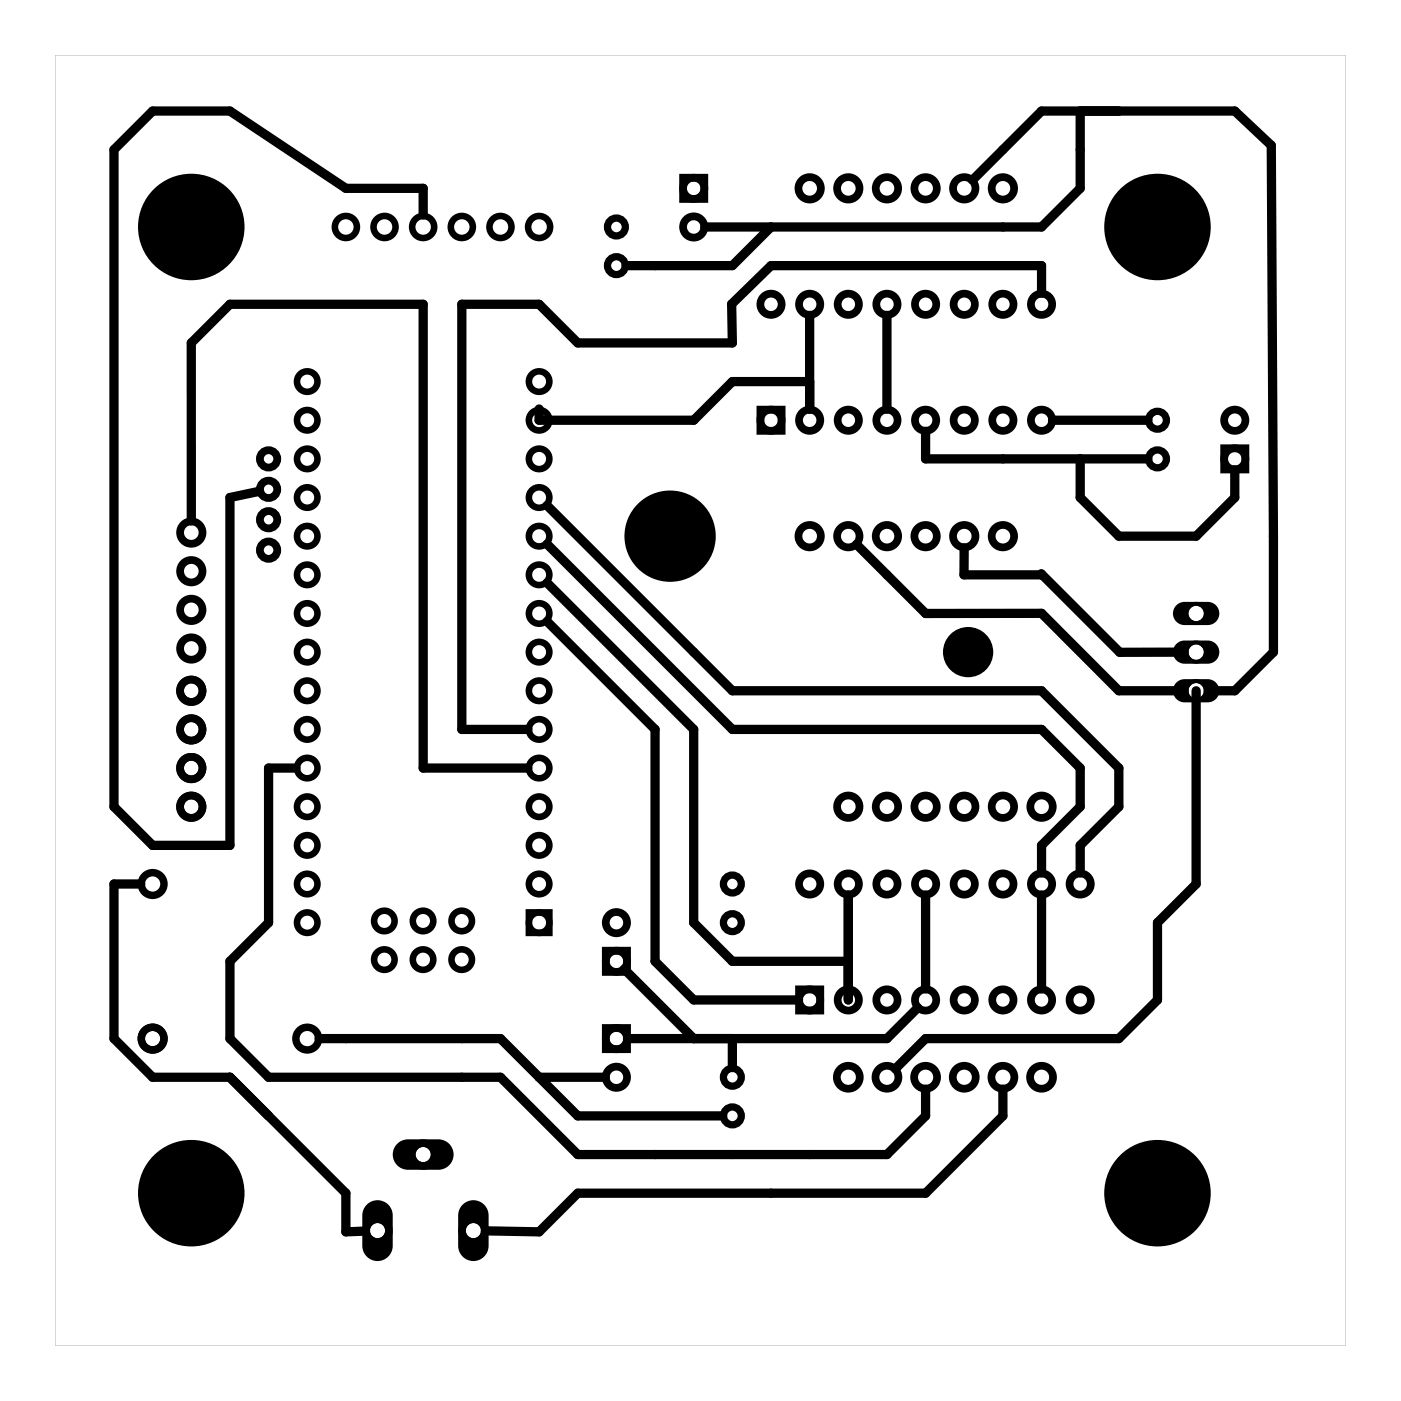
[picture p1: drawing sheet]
<svg xmlns="http://www.w3.org/2000/svg" width="92mm" height="92mm" viewBox="0 0 92 92" stroke-linecap="round" stroke-linejoin="round" font-family="sans-serif">
<g fill="#000">
<path d="M77.3 44.9l.5-.3h1.6a.76 .76 0 0 1 .7 .8 .76 .76 0 0 1-.7 .8h-1.6a.76 .76 0 0 1-.7-.5 .76 .76 0 0 1 .2-.8zM78.1 45.4a.51 .51 0 0 0 1 0 .51 .51 0 0 0-1 0z"/>
<path d="M77.3 42.3l.5-.2h1.6a.76 .76 0 0 1 .7 .8 .76 .76 0 0 1-.7 .7h-1.6a.76 .76 0 0 1-.7-.5 .76 .76 0 0 1 .2-.8zM78.1 42.9a.51 .51 0 0 0 1 0 .51 .51 0 0 0-1 0z"/>
<path d="M77.3 39.8l.5-.2h1.6a.76 .76 0 0 1 .7 .7 .76 .76 0 0 1-.7 .8h-1.6a.76 .76 0 0 1-.7-.5 .76 .76 0 0 1 .2-.8zM78.1 40.3a.51 .51 0 0 0 1 0 .51 .51 0 0 0-1 0z"/>
<path d="M24.1 79.2a1 1 0 0 1 1.1-.2 1 1 0 0 1 .6 .9v2a1 1 0 0 1-1 1 1 1 0 0 1-1-1v-2l.1-.4zM24.3 80.9a.5 .5 0 0 0 1 0 .5 .5 0 0 0-1 0z"/>
<path d="M26.1 75.2l.3-.2 .4-.1h2a1 1 0 0 1 1 1 1 1 0 0 1-1 1h-2a1 1 0 0 1-.9-.6 1 1 0 0 1 .2-1.1zM27.3 75.9a.5 .5 0 0 0 1 0 .5 .5 0 0 0-1 0z"/>
<path d="M30.4 79.2a1 1 0 0 1 1.1-.2 1 1 0 0 1 .6 .9v2a1 1 0 0 1-1 1 1 1 0 0 1-1-1v-2l.1-.4zM30.6 80.9a.5 .5 0 0 0 1 0 .5 .5 0 0 0-1 0z"/>
<path d="M3.6 3.6h84.8v84.8h-84.8zM3.6 3.6v84.8h84.8v-84.8z"/>
</g>
<g fill="none" stroke="#000" stroke-width=".5">
<circle cx="27.8" cy="75.9" r=".75"/>
<circle cx="24.8" cy="80.9" r=".75"/>
<circle cx="31.1" cy="80.9" r=".75"/>
</g>
<g fill="#000">
<circle cx="12.6" cy="14.9" r="3.5"/>
<circle cx="76.1" cy="14.9" r="3.5"/>
<circle cx="44" cy="35.2" r="3"/>
<circle cx="63.6" cy="42.9" r="1.65"/>
<circle cx="12.6" cy="78.4" r="3.5"/>
<circle cx="76.1" cy="78.4" r="3.5"/>
</g>
<g fill="none" stroke="#000" stroke-width=".51">
<path d="M44.9 11.7h1.4v1.4h-1.4zM50 26.9h1.4v1.4h-1.4zM80.5 29.5h1.3v1.4h-1.3zM39.8 62.5h1.4v1.4h-1.4zM39.8 67.6h1.4v1.4h-1.4zM52.5 65h1.4v1.4h-1.4z"/>
<circle cx="45.6" cy="12.4" r=".7"/>
<circle cx="45.6" cy="14.9" r=".7"/>
<circle cx="50.7" cy="20" r=".7"/>
<circle cx="53.2" cy="20" r=".7"/>
<circle cx="53.2" cy="12.4" r=".74"/>
<circle cx="55.8" cy="20" r=".7"/>
<circle cx="55.8" cy="12.4" r=".74"/>
<circle cx="58.3" cy="20" r=".7"/>
<circle cx="58.3" cy="12.4" r=".74"/>
<circle cx="60.8" cy="20" r=".7"/>
<circle cx="60.8" cy="12.4" r=".74"/>
<circle cx="63.4" cy="20" r=".7"/>
<circle cx="63.4" cy="12.4" r=".74"/>
<circle cx="65.9" cy="20" r=".7"/>
<circle cx="65.9" cy="12.4" r=".74"/>
<circle cx="68.5" cy="20" r=".7"/>
<circle cx="12.6" cy="35" r=".74"/>
<circle cx="12.6" cy="37.5" r=".74"/>
<circle cx="17.7" cy="30.2" r=".57"/>
<circle cx="17.7" cy="32.2" r=".57"/>
<circle cx="17.7" cy="34.2" r=".57"/>
<circle cx="17.7" cy="36.2" r=".57"/>
<circle cx="50.7" cy="27.6" r=".7"/>
<circle cx="53.2" cy="35.2" r=".74"/>
<circle cx="53.2" cy="27.6" r=".7"/>
<circle cx="55.8" cy="35.2" r=".74"/>
<circle cx="55.8" cy="27.6" r=".7"/>
<circle cx="58.3" cy="35.2" r=".74"/>
<circle cx="58.3" cy="27.6" r=".7"/>
<circle cx="60.8" cy="35.2" r=".74"/>
<circle cx="60.8" cy="27.6" r=".7"/>
<circle cx="63.4" cy="35.2" r=".74"/>
<circle cx="63.4" cy="27.6" r=".7"/>
<circle cx="65.9" cy="35.2" r=".74"/>
<circle cx="65.9" cy="27.6" r=".7"/>
<circle cx="68.5" cy="27.6" r=".7"/>
<circle cx="81.2" cy="27.6" r=".7"/>
<circle cx="81.2" cy="30.2" r=".7"/>
<circle cx="12.6" cy="47.9" r=".74"/>
<circle cx="12.6" cy="45.4" r=".74"/>
<circle cx="12.6" cy="53" r=".74"/>
<circle cx="12.6" cy="50.5" r=".74"/>
<circle cx="12.6" cy="42.6" r=".74"/>
<circle cx="12.6" cy="40.1" r=".74"/>
<circle cx="53.2" cy="58.1" r=".7"/>
<circle cx="55.8" cy="58.1" r=".7"/>
<circle cx="55.8" cy="53" r=".74"/>
<circle cx="58.3" cy="58.1" r=".7"/>
<circle cx="58.3" cy="53" r=".74"/>
<circle cx="60.8" cy="58.1" r=".7"/>
<circle cx="60.8" cy="53" r=".74"/>
<circle cx="63.4" cy="58.1" r=".7"/>
<circle cx="63.4" cy="53" r=".74"/>
<circle cx="65.9" cy="58.1" r=".7"/>
<circle cx="65.9" cy="53" r=".74"/>
<circle cx="68.5" cy="58.1" r=".7"/>
<circle cx="68.5" cy="53" r=".74"/>
<circle cx="71" cy="58.1" r=".7"/>
<circle cx="40.5" cy="68.3" r=".7"/>
<circle cx="40.5" cy="70.8" r=".7"/>
<circle cx="40.5" cy="60.6" r=".7"/>
<circle cx="40.5" cy="63.2" r=".7"/>
<circle cx="53.2" cy="65.7" r=".7"/>
<circle cx="55.8" cy="70.8" r=".75"/>
<circle cx="55.8" cy="65.7" r=".7"/>
<circle cx="58.3" cy="70.8" r=".75"/>
<circle cx="58.3" cy="65.7" r=".7"/>
<circle cx="60.8" cy="70.8" r=".75"/>
<circle cx="60.8" cy="65.7" r=".7"/>
<circle cx="63.4" cy="70.8" r=".75"/>
<circle cx="63.4" cy="65.7" r=".7"/>
<circle cx="65.9" cy="70.8" r=".75"/>
<circle cx="65.9" cy="65.7" r=".7"/>
<circle cx="68.5" cy="70.8" r=".75"/>
<circle cx="68.5" cy="65.7" r=".7"/>
<circle cx="71" cy="65.7" r=".7"/>
</g>
<g fill="none" stroke="#000" stroke-width=".49">
<circle cx="10" cy="58.1" r=".75"/>
<circle cx="10" cy="68.3" r=".75"/>
<circle cx="20.2" cy="68.3" r=".75"/>
</g>
<g fill="none" stroke="#000" stroke-width=".48">
<circle cx="40.5" cy="17.5" r=".59"/>
<circle cx="40.5" cy="14.9" r=".59"/>
<circle cx="76.1" cy="30.2" r=".59"/>
<circle cx="76.1" cy="27.6" r=".59"/>
<circle cx="48.1" cy="58.1" r=".59"/>
<circle cx="48.1" cy="60.6" r=".59"/>
<circle cx="48.1" cy="73.3" r=".59"/>
<circle cx="48.1" cy="70.8" r=".59"/>
</g>
<g fill="none" stroke="#000" stroke-width=".25">
<circle cx="78.6" cy="45.4" r=".64"/>
<circle cx="78.6" cy="42.9" r=".64"/>
<circle cx="78.6" cy="40.3" r=".64"/>
</g>
<g fill="none" stroke="#000" stroke-width=".43">
<path d="M34.8 60h1.3v1.3h-1.3z"/>
<circle cx="22.7" cy="14.9" r=".72"/>
<circle cx="25.3" cy="14.9" r=".72"/>
<circle cx="27.8" cy="14.9" r=".72"/>
<circle cx="30.4" cy="14.9" r=".72"/>
<circle cx="32.9" cy="14.9" r=".72"/>
<circle cx="35.4" cy="14.9" r=".72"/>
<circle cx="20.2" cy="32.7" r=".67"/>
<circle cx="20.2" cy="25.1" r=".67"/>
<circle cx="20.2" cy="27.6" r=".67"/>
<circle cx="20.2" cy="30.2" r=".67"/>
<circle cx="20.2" cy="35.2" r=".67"/>
<circle cx="20.2" cy="37.8" r=".67"/>
<circle cx="35.4" cy="32.7" r=".67"/>
<circle cx="35.4" cy="27.6" r=".67"/>
<circle cx="35.4" cy="37.8" r=".67"/>
<circle cx="35.4" cy="35.2" r=".67"/>
<circle cx="35.4" cy="25.1" r=".67"/>
<circle cx="35.4" cy="30.2" r=".67"/>
<circle cx="20.2" cy="58.1" r=".67"/>
<circle cx="20.2" cy="55.6" r=".67"/>
<circle cx="20.2" cy="53" r=".67"/>
<circle cx="20.2" cy="47.9" r=".67"/>
<circle cx="20.2" cy="45.4" r=".67"/>
<circle cx="20.2" cy="50.5" r=".67"/>
<circle cx="20.2" cy="42.9" r=".67"/>
<circle cx="20.2" cy="40.3" r=".67"/>
<circle cx="35.4" cy="58.1" r=".67"/>
<circle cx="35.4" cy="55.6" r=".67"/>
<circle cx="35.4" cy="45.4" r=".67"/>
<circle cx="35.4" cy="53" r=".67"/>
<circle cx="35.4" cy="47.9" r=".67"/>
<circle cx="35.4" cy="50.5" r=".67"/>
<circle cx="35.4" cy="42.9" r=".67"/>
<circle cx="35.4" cy="40.3" r=".67"/>
<circle cx="20.2" cy="60.6" r=".67"/>
<circle cx="25.3" cy="63.1" r=".67"/>
<circle cx="25.3" cy="60.5" r=".67"/>
<circle cx="27.8" cy="63.1" r=".67"/>
<circle cx="27.8" cy="60.5" r=".67"/>
<circle cx="30.3" cy="63.1" r=".67"/>
<circle cx="30.3" cy="60.5" r=".67"/>
<circle cx="35.4" cy="60.6" r=".67"/>
</g>
<g fill="none" stroke="#000" stroke-width=".61">
<path d="M27.8 14.1v-1.7h-5.1l-7.6-5.1h-5.1l-2.5 2.5v43.2l2.5 2.6h5.1v-22.9l2-.4M50.7 14.9l-2.6 2.6h-7M63.9 11.8l4.6-4.5h12.7l2.4 2.3 .1 33.3-2.5 2.5h-1.8M68.5 19.3v-1.8h-17.8l-2.6 2.5v2.5h-10.1l-2.6-2.5h-5v27.9h4.3M71 7.3v5.1l-2.5 2.5h-22.2M12.6 34.2v-11.7l2.5-2.5h12.7v30.5h6.9M36 38.3l9.6 9.6v12.7l2.5 2.6h7.7M36 35.8l12.1 12.1h20.4l2.5 2.6v2.5l-2.5 2.6v1.8M36 33.2l12.1 12.2h20.4l5 5.1v2.5l-2.5 2.6v1.8M53.2 20.7v6.2M53.2 25.1h-5.1l-2.5 2.5h-10.2v-.7M56.3 35.8l4.5 4.5h7.7l5 5.1h4.3"/>
<path d="M58.3 20.7v6.2M60.8 28.3v1.9h14.6M63.4 36v1.8h5v-.1l5.2 5.2h4.2M69.2 27.6h6.2M71 30.2v2.5l2.5 2.5h5.1l2.6-2.5v-1.8M9.2 58.1h-1.7v10.2l2.5 2.5h5.1M19.5 50.5h-1.8v10.1l-2.6 2.6v5.1l2.6 2.5h15.2l5.1 5.1h20.3l2.5-2.6v-1.7M36 40.8l7.1 7.1v15.3l2.5 2.5h6.9M55.8 58.8v6.9M60.8 58.8v6.2M68.5 58.8v6.2M78.6 45.4v12.7l-2.5 2.5v5.1l-2.6 2.6h-12.7l-2 1.9"/>
<path d="M15.1 70.8l7.6 7.6v2.6l1.3-.1M15.1 70.8l2.6 2.5M21 68.3h11.9l5.1 5h9.5M35.4 70.8h4.4M41 63.7l4.6 4.6M48.1 68.3v1.9M60.3 66.2l-2 2.1h-17.1M65.9 71.6v1.7l-5.1 5.1h-22.8l-2.6 2.6-3.5-.1"/>
</g>
</svg>
